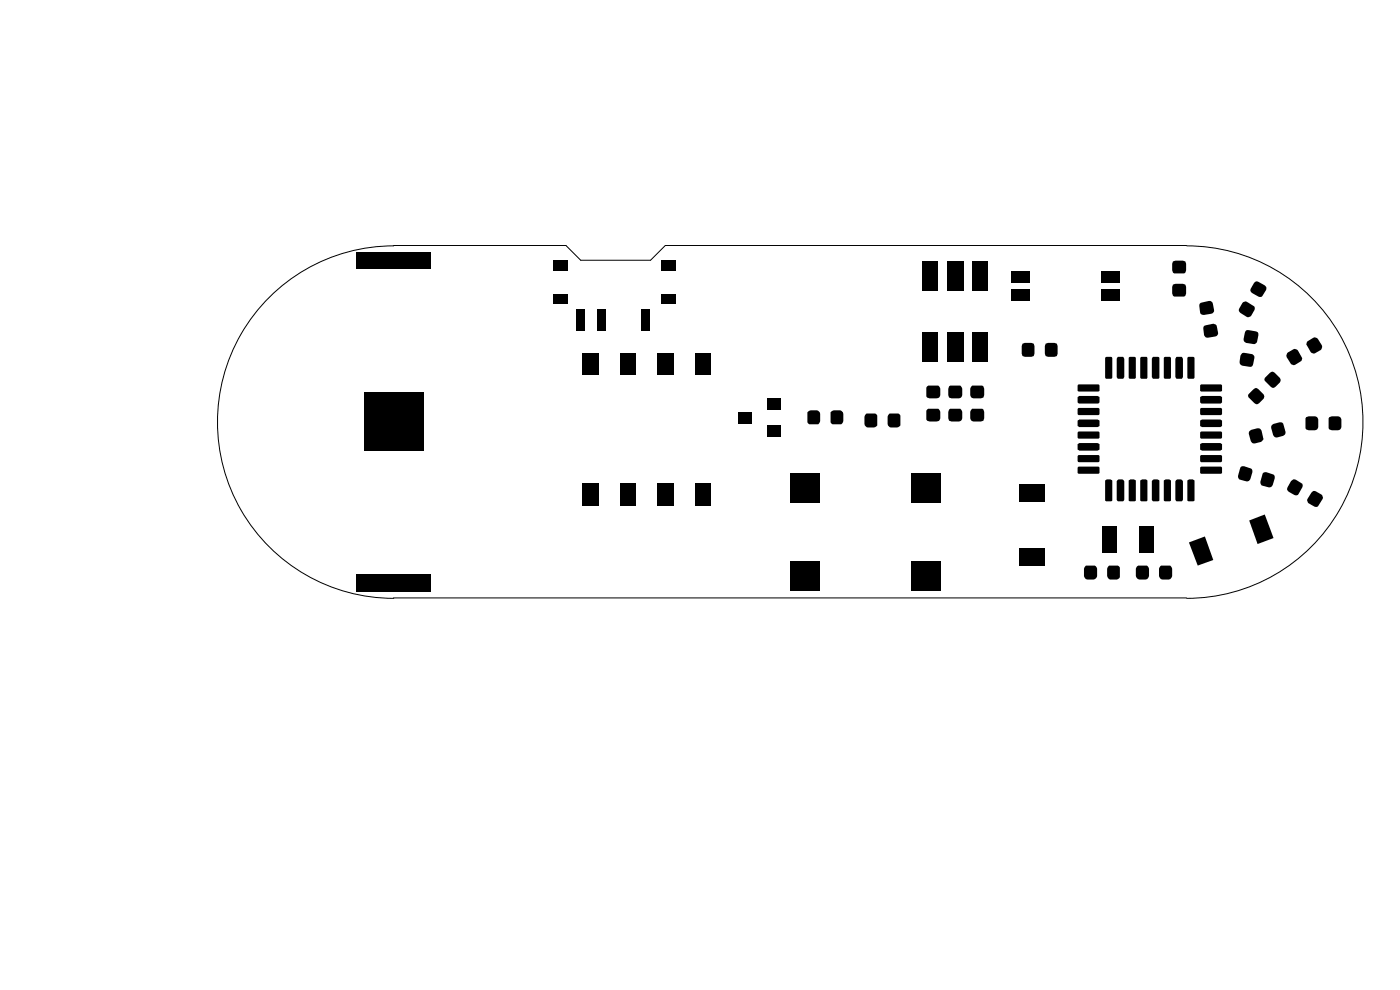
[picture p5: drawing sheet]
<svg xmlns="http://www.w3.org/2000/svg" width="297mm" height="210mm" viewBox="0 0 297 210" stroke-linecap="round" stroke-linejoin="round" font-family="sans-serif">
<path d="M83.5 52.1h36.6l3.1 3.1h14.8l3.1-3.1h110.6M83.5 52.2a37.4 37.4 0 0 0-37.4 37.3 37.4 37.4 0 0 0 37.4 37.4M251.8 52.2a37.4 37.4 0 0 1 37.3 37.3 37.4 37.4 0 0 1-37.3 37.4M83.5 126.8h168.2" fill="none" stroke="#000" stroke-width=".21"/>
<g fill="#000">
<path d="M75.5 53.4h15.9v3.6h-15.9zM117.3 55.2h3.1v2.2h-3.1zM140.3 55.2h3.1v2.2h-3.1zM214.5 57.5h3.9v2.4h-3.9zM233.7 57.5h3.9v2.4h-3.9zM248.8 55.5a3.4 3.4 0 0 1 2.7 0l.1 .5v1.3l-.1 .5-.3 .2h-2.1l-.3-.2-.1-.5v-1.3zM266.2 59.9l.5-.2 1.6 .8a.72 .72 0 0 1 .3 1.1l-.7 1.1a.65 .65 0 0 1-.9 .2l-1.4-.8a.65 .65 0 0 1-.3-.9zM117.3 62.4h3.1v2.1h-3.1zM122.2 65.5h1.8v4.7h-1.8zM123.6 74.8h3.5v4.7h-3.5zM126.7 65.5h1.8v4.7h-1.8zM131.6 74.8h3.4v4.7h-3.4z"/>
<path d="M136.1 65.5h1.8v4.7h-1.8zM139.4 74.8h3.5v4.7h-3.5zM140.3 62.4h3.1v2.1h-3.1zM147.4 74.8h3.4v4.7h-3.4zM195.7 70.4h3.4v6.3h-3.4zM195.7 55.5h3.4v6.2h-3.4zM200.9 70.4h3.5v6.3h-3.5zM200.9 55.5h3.5v6.2h-3.5zM206.3 70.4h3.3v6.3h-3.3zM206.3 55.5h3.3v6.2h-3.3zM214.5 61.5h3.9v2.3h-3.9zM216.9 72.9a2.96 2.96 0 0 1 2.4 0l.2 .5v1.6l-.2 .5-.5 .2h-1.4l-.5-.2-.2-.5v-1.6z"/>
<path d="M221.8 72.9a2.96 2.96 0 0 1 2.4 0l.2 .5v1.6l-.2 .5-.5 .2h-1.4l-.5-.2-.1-.5v-1.6zM233.7 61.5h3.9v2.3h-3.9zM234.5 75.8l1.2-.1 .3 .2v4.2l-.3 .3h-1l-.3-.3zM237.1 75.8l1.2-.1 .2 .4v3.9l-.2 .4h-1.1l-.3-.4v-3.9zM239.5 75.8l1.2-.1 .3 .2v4.2l-.3 .3h-1l-.3-.3zM242 75.8l1.2-.1 .2 .2v4.2l-.2 .3h-1.1l-.2-.3zM244.5 75.8l1.2-.1 .3 .2v4.2l-.3 .3h-1.1l-.2-.4v-3.9zM247 75.8l1.2-.1 .2 .2v4.2l-.2 .3h-1.1l-.2-.3zM249.5 75.8l1.2-.1 .3 .4v3.9l-.3 .4h-1.1l-.3-.4v-3.9zM248.8 60.4a3.4 3.4 0 0 1 2.7 0l.1 .5v1.3l-.1 .5-.3 .2h-2.1l-.3-.2-.1-.5v-1.3zM252 75.8l1.2-.1 .2 .2v4.2l-.2 .3h-1.1l-.2-.3zM254.5 64.4l.4-.2 1.6-.4a.76 .76 0 0 1 .8 .6l.3 1.4a.74 .74 0 0 1-.6 .7l-1.6 .3a.74 .74 0 0 1-.8-.5l-.2-1.4z"/>
<path d="M255.5 69.1l1.9-.4a.74 .74 0 0 1 .8 .6l.2 1.3a.74 .74 0 0 1-.6 .8l-1.5 .2a.74 .74 0 0 1-.9-.5l-.1-1.6zM263.6 64.3l.6-.4 1.7 1a.65 .65 0 0 1 .2 .9l-.7 1.2-.6 .3-1.7-.9a.65 .65 0 0 1-.2-1zM263.5 74.9l.5-.1 1.5 .3a.71 .71 0 0 1 .6 .8l-.2 1.3a.6 .6 0 0 1-.8 .6l-1.6-.2a.74 .74 0 0 1-.5-.9l.1-1.3zM264.3 70.1l.5-.1 1.6 .3a.63 .63 0 0 1 .6 .8l-.3 1.3a.74 .74 0 0 1-.8 .6l-1.6-.3a.74 .74 0 0 1-.5-.8zM268.3 80.2l1.1-1.1a.63 .63 0 0 1 1 0l1.1 1.1a.72 .72 0 0 1 0 .9l-.9 .9a.64 .64 0 0 1-1 0l-1.3-1.2zM273.1 74.9l1.3-.8 .3-.1 .5 .2 1.1 1.8a2.39 2.39 0 0 1-1.8 1.5l-.7-.4-.8-1.3-.1-.4zM277.3 72.5l1.3-.9 .3-.1 .5 .2 1 1.5 .1 .4-.2 .5-1.3 .8-.3 .1-.5-.2-1.1-1.7zM77.2 83.2h12.5v12.5h-12.5zM156.6 87.3h2.7v2.5h-2.7zM162.7 84.3h2.9v2.6h-2.9zM162.7 90.3h2.9v2.4h-2.9zM171.3 87.5l.7-.5h1.3l.6 .5 .1 1.8-.4 .7h-1.9l-.2-.2-.2-.2z"/>
<path d="M176.2 87.5l.7-.5h1.3l.6 .5 .1 1.8-.4 .7h-1.9l-.2-.2-.2-.2zM183.6 87.9l.2-.2h1.9l.2 .2 .2 .2v2.2l-.2 .1-.5 .3h-1.3l-.6-.4-.1-1.9zM188.7 87.7h1.9l.2 .2 .2 .2v2.2l-.2 .1-.5 .3h-1.3l-.6-.4-.1-1.9zM196.7 86.9l.2-.2h2.2l.4 .7v1.3a.72 .72 0 0 1-.8 .7h-1.5l-.5-.2-.2-.2v-1.9zM196.7 82l.2-.2h2.2l.4 .7v1.3a.72 .72 0 0 1-.8 .7h-1.5l-.5-.2-.2-.2v-1.9zM201.3 86.9l.3-.2h2.1l.4 .7v1.3a.72 .72 0 0 1-.6 .7h-1.7l-.5-.2-.1-.5v-1.3zM201.3 82l.3-.2h2.1l.4 .7v1.3a.72 .72 0 0 1-.6 .7h-1.7l-.5-.2-.1-.5v-1.3zM206.1 86.9l.2-.2h2.1l.2 .2 .2 .5v1.3l-.2 .5a2.86 2.86 0 0 1-2.5 0l-.3-.5v-1.3zM206.3 81.8h2.1l.2 .2 .2 .5v1.3l-.2 .5a2.86 2.86 0 0 1-2.5 0l-.3-.5v-1.3zM228.7 91.6l4.3-.1 .3 .3v1l-.3 .3h-4.1l-.3-.3zM228.6 89.2l.3-.2h3.9l.5 .2v1.1l-.5 .3h-3.9l-.3-.3zM228.7 86.6l4.3-.1 .3 .3v1l-.3 .3h-4.1l-.3-.3z"/>
<path d="M228.6 84.2l.3-.2h3.9l.5 .2v1.1l-.3 .3h-4.1l-.3-.3zM228.7 81.6l4.3-.1 .3 .3v1.1l-.3 .2h-4.1l-.3-.2zM228.7 99.1l4.3-.1 .3 .2v1.1l-.3 .2h-4.1l-.3-.2zM228.7 96.6l4.3-.1 .3 .3v1l-.3 .2h-4.1l-.3-.2zM228.6 94.2l.3-.2h3.9l.5 .2v1.1l-.5 .3h-3.9l-.3-.3zM254.7 91.6l4.3-.1 .3 .3v1l-.3 .3h-4.2l-.2-.3zM254.6 94.2l.4-.2h3.9l.4 .2v1.1l-.4 .3h-3.9l-.4-.3zM254.7 81.6l4.3-.1 .3 .3v1.1l-.3 .2h-4.2l-.2-.2zM254.6 84.2l.4-.2h3.9l.4 .2v1.1l-.3 .3h-4.2l-.2-.3zM254.7 86.6l4.3-.1 .3 .3v1l-.3 .3h-4.2l-.2-.3zM254.6 89.2l.4-.2h3.9l.4 .2v1.1l-.4 .3h-3.9l-.4-.3zM254.7 96.6l4.3-.1 .3 .3v1l-.3 .2h-4.2l-.2-.2z"/>
<path d="M254.7 99.1l4.3-.1 .3 .2v1.1l-.3 .2h-4.2l-.2-.2zM263.3 99l.6-.1 1.7 .7 .1 .6-.4 1.4a.74 .74 0 0 1-.9 .5l-1.3-.3a.74 .74 0 0 1-.5-.9zM264.8 83.7l1.1-1.1a.64 .64 0 0 1 1.1 0l1.1 1.1a.72 .72 0 0 1 0 .9l-1 .9a.64 .64 0 0 1-1 0l-1.3-1.3zM265 91.5a2.38 2.38 0 0 1 2-.7l.6 .6 .5 1.7-.6 .6-1.3 .4a.74 .74 0 0 1-.9-.5l-.4-1.6zM269.9 90.1a2.41 2.41 0 0 1 2.1-.4l.7 1.9a.74 .74 0 0 1-.5 .9l-1.3 .3a.74 .74 0 0 1-.8-.5l-.4-1.5zM277.1 88.5a2.52 2.52 0 0 1 2.3 0l.3 .5v1.6a.72 .72 0 0 1-.7 .7h-1.4l-.5-.2-.2-.3v-2.1zM282 88.5a2.52 2.52 0 0 1 2.3 0l.3 .5v1.6a.72 .72 0 0 1-.7 .7h-1.4l-.5-.2-.1-.3v-2.1zM123.6 102.5h3.5v4.8h-3.5zM131.6 102.5h3.4v4.8h-3.4zM139.4 102.5h3.5v4.8h-3.5zM147.4 102.5h3.4v4.8h-3.4zM167.6 119h6.2v6.3h-6.2z"/>
<path d="M167.6 100.4h6.2v6.2h-6.2zM193.3 100.4h6.3v6.2h-6.3zM216.3 116.2h5.4v3.7h-5.4zM216.3 102.7h5.4v3.6h-5.4zM230.2 120.1l.2-.1h1.8l.3 .1 .3 .6v1.5a.9 .9 0 0 1-.8 .7h-1.3a.9 .9 0 0 1-.7-.7v-1.5zM233.8 111.6h3.1v5.6h-3.1zM234.4 101.9l.4-.2h.7l.5 .2v4.3l-.3 .1h-1l-.3-.1zM235.3 120h1.9l.2 .1 .2 .3v2l-.2 .3-.5 .2h-1.4l-.4-.2-.2-.5v-1.5zM237 101.9l.3-.2h.8l.4 .4v3.9l-.2 .3h-1.1l-.3-.3zM239.4 101.9l.4-.2h.7l.5 .2v4.3l-.3 .1h-1l-.3-.1zM241.6 111.6h3.1v5.6h-3.1zM241.9 101.9l.4-.2h.8l.3 .2v4.3l-.2 .1h-1.1l-.2-.1z"/>
<path d="M241.2 120.1l.3-.1h1.8l.5 .7v1.5a.9 .9 0 0 1-.8 .7h-1.3a.9 .9 0 0 1-.7-.7v-1.5zM244.4 101.9l.4-.2h.7l.5 .2v4.3l-.3 .1h-1.1l-.2-.3zM247 101.9l.3-.2h.8l.3 .2v4.3l-.2 .1h-1.1l-.2-.1zM246.3 120h1.9l.5 .7v1.5a.9 .9 0 0 1-.8 .7h-1.3a.9 .9 0 0 1-.7-.7v-1.5zM249.4 101.9l.4-.2h.7l.5 .4v3.9l-.3 .3h-1.1l-.3-.3zM251.9 101.9l.3-.2h.9l.3 .2v4.3l-.2 .1h-1.1l-.2-.1zM252.2 115.1l3.4-1.3 1.8 5-3.3 1.2zM265 110.4l3.3-1.3 1.9 5-3.4 1.3zM267.9 100.4l.4-.2h.3l1.7 .6 .1 .6-.4 1.5a.74 .74 0 0 1-.8 .5l-1.3-.4a.74 .74 0 0 1-.5-.8zM273.9 102a.72 .72 0 0 1 1-.2l1.1 .6a.65 .65 0 0 1 .3 1l-.8 1.3a.65 .65 0 0 1-.9 .3l-1.2-.7a.65 .65 0 0 1-.3-.9zM278.4 104.3l.2-.2 .5 .1 1.4 .9 .2 .5-.1 .2-.9 1.4a.65 .65 0 0 1-.9 .2l-1.2-.6-.3-.7zM75.5 121.9h15.9v3.7h-15.9z"/>
<path d="M193.3 119h6.3v6.3h-6.3z"/>
</g>
</svg>
